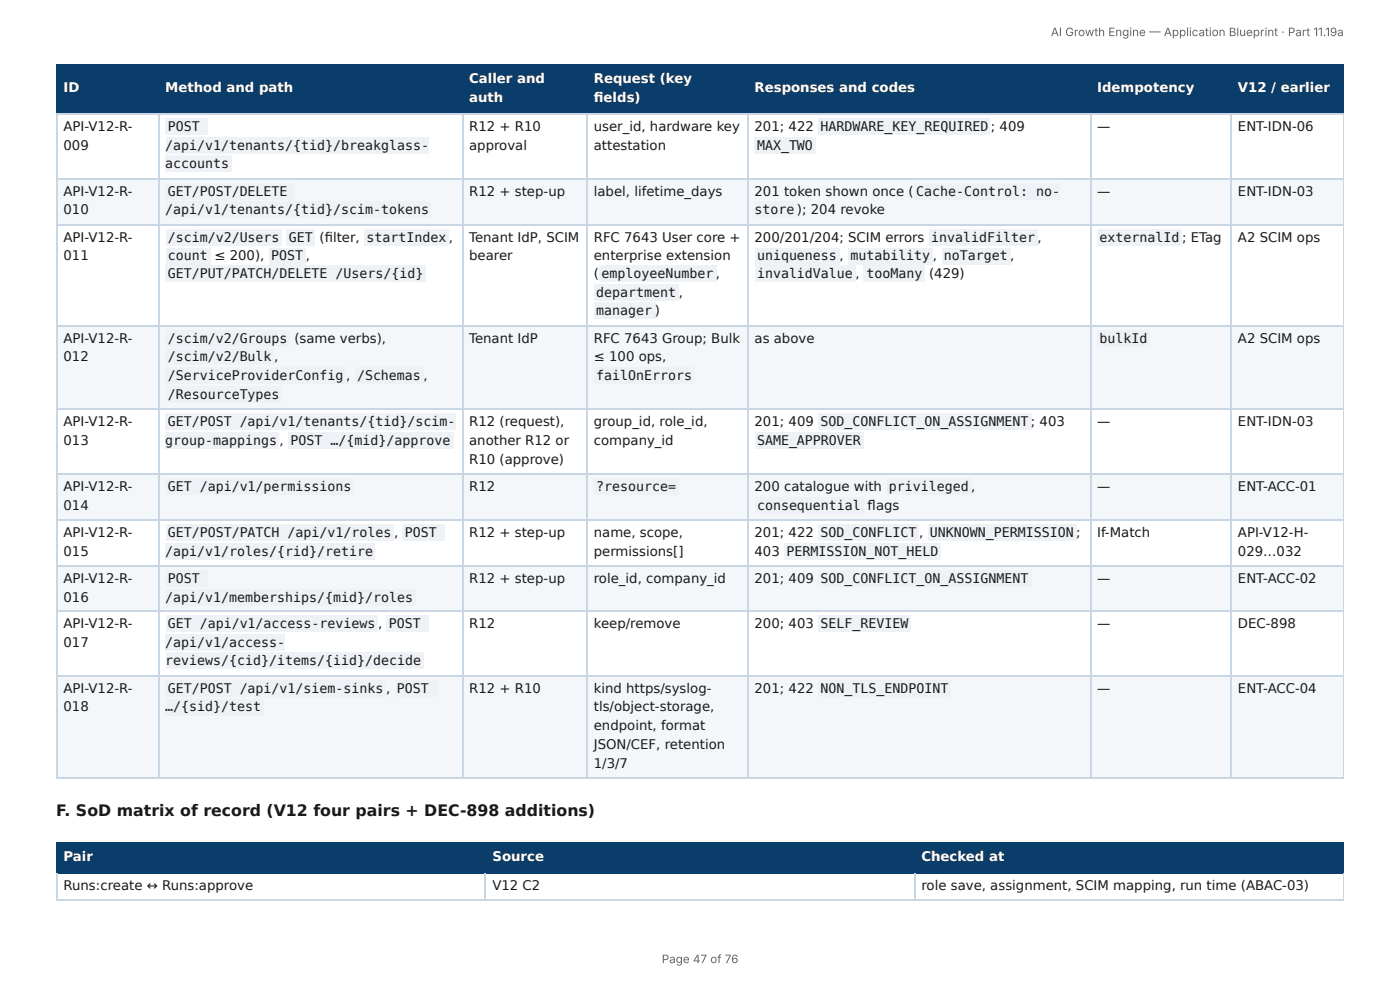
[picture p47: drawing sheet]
<svg xmlns="http://www.w3.org/2000/svg" width="297mm" height="210mm" viewBox="0 0 297 210" stroke-linecap="round" stroke-linejoin="round" font-family="sans-serif">
<defs><g id="words">
<text font-size="3.3" fill="#1a1a1a" x="11.9" y="173.3">F. SoD matrix of record (V12 four pairs + DEC-898 additions)</text>
<g font-size="2.8" fill="#fff">
<text x="99.6" y="17.7">Caller and</text>
<text x="126.1" y="17.7">Request (key</text>
<text x="13.5" y="19.6">ID</text>
<text x="35.1" y="19.6">Method and path</text>
<text x="99.6" y="21.7">auth</text>
<text x="126.1" y="21.7">fi elds)</text>
<text x="160.3" y="19.6">Responses and codes</text>
<text x="233" y="19.6">Idempotency</text>
<text x="262.9" y="19.6">V12 / earlier</text>
<text x="13.5" y="182.8">Pair</text>
<text x="104.6" y="182.8">Source</text>
<text x="195.7" y="182.8">Checked at</text>
</g>
<g font-size="2.8" fill="#1a1a1a">
<text x="13.5" y="27.8">API-V12-R-</text>
<text x="35.6" y="27.8">POST</text>
<text x="99.6" y="27.8">R12 + R10</text>
<text x="126.1" y="27.8">user_id, hardware key</text>
<text x="160.3" y="27.8">201; 422</text>
<text x="174.3" y="27.8">HARDWARE_KEY_REQUIRED</text>
<text x="210.5" y="27.8">; 409</text>
<text x="233" y="27.8">—</text>
<text x="262.9" y="27.8">ENT-IDN-06</text>
<text x="13.5" y="31.8">009</text>
<text x="35.1" y="31.8">/api/v1/tenants/{tid}/breakglass-</text>
<text x="35.1" y="35.7">accounts</text>
<text x="99.6" y="31.8">approval</text>
<text x="126.1" y="31.8">attestation</text>
<text x="160.8" y="31.8">MAX_TWO</text>
<text x="13.5" y="41.5">API-V12-R-</text>
<text x="35.6" y="41.5">GET/POST/DELETE</text>
<text x="99.6" y="41.5">R12 + step-up</text>
<text x="126.1" y="41.5">label, lifetime_days</text>
<text x="160.3" y="41.5">201 token shown once (</text>
<text x="194.6" y="41.5">Cache-Control: no-</text>
<text x="233" y="41.5">—</text>
<text x="262.9" y="41.5">ENT-IDN-03</text>
<text x="13.5" y="45.5">010</text>
<text x="35.1" y="45.5">/api/v1/tenants/{tid}/scim-tokens</text>
<text x="160.3" y="45.5">store ); 204 revoke</text>
<text x="13.5" y="51.3">API-V12-R-</text>
<text x="35.6" y="51.3">/scim/v2/Users</text>
<text x="61.4" y="51.3">GET</text>
<text x="67.9" y="51.3">(fi lter,</text>
<text x="77.8" y="51.3">startIndex</text>
<text x="95.4" y="51.3">,</text>
<text x="99.6" y="51.3">Tenant IdP, SCIM</text>
<text x="126.1" y="51.3">RFC 7643 User core +</text>
<text x="160.3" y="51.3">200/201/204; SCIM errors</text>
<text x="197.8" y="51.3">invalidFilter ,</text>
<text x="233.6" y="51.3">externalId ; ETag</text>
<text x="262.9" y="51.3">A2 SCIM ops</text>
<text x="13.5" y="55.3">011</text>
<text x="35.6" y="55.3">count</text>
<text x="35.6" y="59">GET/PUT/PATCH/DELETE /Users/{id}</text>
<text x="45.5" y="55.3">≤ 200),</text>
<text x="57.6" y="55.3">POST</text>
<text x="64.9" y="55.3">,</text>
<text x="99.6" y="55.3">bearer</text>
<text x="126.1" y="55.3">enterprise extension</text>
<text x="126.1" y="59">(</text>
<text x="127.8" y="59">employeeNumber ,</text>
<text x="160.8" y="55.3">uniqueness ,</text>
<text x="160.8" y="59">invalidValue ,</text>
<text x="180.6" y="55.3">mutability ,</text>
<text x="184" y="59">tooMany</text>
<text x="197.3" y="59">(429)</text>
<text x="200.4" y="55.3">noTarget ,</text>
<text x="126.6" y="63">department ,</text>
<text x="126.6" y="66.9">manager )</text>
<text x="13.5" y="72.8">API-V12-R-</text>
<text x="13.5" y="76.7">012</text>
<text x="35.6" y="72.8">/scim/v2/Groups</text>
<text x="35.6" y="76.7">/scim/v2/Bulk</text>
<text x="58.2" y="76.7">,</text>
<text x="62.5" y="72.8">(same verbs),</text>
<text x="99.6" y="72.8">Tenant IdP</text>
<text x="126.1" y="72.8">RFC 7643 Group; Bulk</text>
<text x="126.1" y="76.7">≤ 100 ops,</text>
<text x="160.3" y="72.8">as above</text>
<text x="233.6" y="72.8">bulkId</text>
<text x="262.9" y="72.8">A2 SCIM ops</text>
<text x="35.6" y="80.7">/ServiceProviderConfig ,</text>
<text x="75.8" y="80.7">/Schemas ,</text>
<text x="126.6" y="80.7">failOnErrors</text>
<text x="35.6" y="84.7">/ResourceTypes</text>
<text x="13.5" y="90.5">API-V12-R-</text>
<text x="13.5" y="94.5">013</text>
<text x="35.1" y="94.5">group-mappings</text>
<text x="35.6" y="90.5">GET/POST /api/v1/tenants/{tid}/scim-</text>
<text x="59.4" y="94.5">,</text>
<text x="61.7" y="94.5">POST …/{mid}/approve</text>
<text x="99.6" y="90.5">R12 (request),</text>
<text x="99.6" y="94.5">another R12 or</text>
<text x="126.1" y="90.5">group_id, role_id,</text>
<text x="126.1" y="94.5">company_id</text>
<text x="160.3" y="90.5">201; 409</text>
<text x="160.8" y="94.5">SAME_APPROVER</text>
<text x="174.3" y="90.5">SOD_CONFLICT_ON_ASSIGNMENT ;</text>
<text x="220.8" y="90.5">403</text>
<text x="233" y="90.5">—</text>
<text x="262.9" y="90.5">ENT-IDN-03</text>
<text x="99.6" y="98.4">R10 (approve)</text>
<text x="13.5" y="104.2">API-V12-R-</text>
<text x="35.6" y="104.2">GET /api/v1/permissions</text>
<text x="99.6" y="104.2">R12</text>
<text x="126.6" y="104.2">?resource=</text>
<text x="160.3" y="104.2">200 catalogue with</text>
<text x="188.8" y="104.2">privileged ,</text>
<text x="233" y="104.2">—</text>
<text x="262.9" y="104.2">ENT-ACC-01</text>
<text x="13.5" y="108.2">014</text>
<text x="160.8" y="108.2">consequential</text>
<text x="184.3" y="108.2">fl ags</text>
<text x="13.5" y="114">API-V12-R-</text>
<text x="13.5" y="118">015</text>
<text x="35.1" y="118">/api/v1/roles/{rid}/retire</text>
<text x="35.6" y="114">GET/POST/PATCH /api/v1/roles</text>
<text x="83.7" y="114">,</text>
<text x="86" y="114">POST</text>
<text x="99.6" y="114">R12 + step-up</text>
<text x="126.1" y="114">name, scope,</text>
<text x="126.1" y="118">permissions[]</text>
<text x="160.3" y="114">201; 422</text>
<text x="160.3" y="118">403</text>
<text x="167.1" y="118">PERMISSION_NOT_HELD</text>
<text x="174.3" y="114">SOD_CONFLICT ,</text>
<text x="197.5" y="114">UNKNOWN_PERMISSION</text>
<text x="228.6" y="114">;</text>
<text x="233" y="114">If-Match</text>
<text x="262.9" y="114">API-V12-H-</text>
<text x="262.9" y="118">029…032</text>
<text x="13.5" y="123.8">API-V12-R-</text>
<text x="35.6" y="123.8">POST</text>
<text x="99.6" y="123.8">R12 + step-up</text>
<text x="126.1" y="123.8">role_id, company_id</text>
<text x="160.3" y="123.8">201; 409</text>
<text x="174.3" y="123.8">SOD_CONFLICT_ON_ASSIGNMENT</text>
<text x="233" y="123.8">—</text>
<text x="262.9" y="123.8">ENT-ACC-02</text>
<text x="13.5" y="127.8">016</text>
<text x="35.1" y="127.8">/api/v1/memberships/{mid}/roles</text>
<text x="13.5" y="133.4">API-V12-R-</text>
<text x="13.5" y="137.3">017</text>
<text x="35.1" y="137.3">/api/v1/access-</text>
<text x="35.6" y="133.4">GET /api/v1/access-reviews</text>
<text x="80.3" y="133.4">,</text>
<text x="82.6" y="133.4">POST</text>
<text x="99.6" y="133.4">R12</text>
<text x="126.1" y="133.4">keep/remove</text>
<text x="160.3" y="133.4">200; 403</text>
<text x="174.3" y="133.4">SELF_REVIEW</text>
<text x="233" y="133.4">—</text>
<text x="262.9" y="133.4">DEC-898</text>
<text x="35.1" y="141.3">reviews/{cid}/items/{iid}/decide</text>
<text x="13.5" y="147.1">API-V12-R-</text>
<text x="35.6" y="147.1">GET/POST /api/v1/siem-sinks ,</text>
<text x="84.3" y="147.1">POST</text>
<text x="99.6" y="147.1">R12 + R10</text>
<text x="126.1" y="147.1">kind https/syslog-</text>
<text x="160.3" y="147.1">201; 422</text>
<text x="174.3" y="147.1">NON_TLS_ENDPOINT</text>
<text x="233" y="147.1">—</text>
<text x="262.9" y="147.1">ENT-ACC-04</text>
<text x="13.5" y="151.1">018</text>
<text x="35.1" y="151.1">…/{sid}/test</text>
<text x="126.1" y="151.1">tls/object-storage,</text>
<text x="126.1" y="155">endpoint, format</text>
<text x="126.1" y="159">JSON/CEF, retention</text>
<text x="126.1" y="163">1/3/7</text>
<text x="13.5" y="188.9">Runs:create ↔︎</text>
<text x="34.4" y="188.9">Runs:approve</text>
<text x="104.6" y="188.9">V12 C2</text>
<text x="195.7" y="188.9">role save, assignment, SCIM mapping, run time (ABAC-03)</text>
</g>
<g font-size="2.5" fill="#666">
<text x="223.2" y="7.7">AI Growth Engine — Application Blueprint · Part 11.19a</text>
<text x="140.6" y="204.5">Page 47 of 76</text>
</g>
</g></defs>
<g fill="#0b3d6b">
<path d="M12.2 14h21.4v10.1h-21.4z"/>
<path d="M33.6 14h64.6v10.1h-64.6z"/>
<path d="M98.2 14h26.4v10.1h-26.4z"/>
<path d="M124.6 14h34.1v10.1h-34.1z"/>
<path d="M158.7 14h72.8v10.1h-72.8z"/>
<path d="M231.5 14h29.9v10.1h-29.9z"/>
<path d="M261.4 14h24v10.1h-24z"/>
</g>
<g fill="#f4f7fa">
<path d="M12.2 37.8h21.4v9.8h-21.4z"/>
<path d="M33.6 37.8h64.6v9.8h-64.6z"/>
<path d="M98.2 37.8h26.4v9.8h-26.4z"/>
<path d="M124.6 37.8h34.1v9.8h-34.1z"/>
<path d="M158.7 37.8h72.8v9.8h-72.8z"/>
<path d="M231.5 37.8h29.9v9.8h-29.9z"/>
<path d="M261.4 37.8h24v9.8h-24z"/>
<path d="M12.2 69.3h21.4v17.7h-21.4z"/>
<path d="M33.6 69.3h64.6v17.7h-64.6z"/>
<path d="M98.2 69.3h26.4v17.7h-26.4z"/>
<path d="M124.6 69.3h34.1v17.7h-34.1z"/>
<path d="M158.7 69.3h72.8v17.7h-72.8z"/>
<path d="M231.5 69.3h29.9v17.7h-29.9z"/>
<path d="M261.4 69.3h24v17.7h-24z"/>
<path d="M12.2 100.5h21.4v9.8h-21.4z"/>
<path d="M33.6 100.5h64.6v9.8h-64.6z"/>
<path d="M98.2 100.5h26.4v9.8h-26.4z"/>
<path d="M124.6 100.5h34.1v9.8h-34.1z"/>
<path d="M158.7 100.5h72.8v9.8h-72.8z"/>
<path d="M231.5 100.5h29.9v9.8h-29.9z"/>
<path d="M261.4 100.5h24v9.8h-24z"/>
<path d="M12.2 120.1h21.4v9.8h-21.4z"/>
<path d="M33.6 120.1h64.6v9.8h-64.6z"/>
<path d="M98.2 120.1h26.4v9.8h-26.4z"/>
<path d="M124.6 120.1h34.1v9.8h-34.1z"/>
<path d="M158.7 120.1h72.8v9.8h-72.8z"/>
<path d="M231.5 120.1h29.9v9.8h-29.9z"/>
<path d="M261.4 120.1h24v9.8h-24z"/>
<path d="M12.2 143.7h21.4v21.4h-21.4z"/>
<path d="M33.6 143.7h64.6v21.4h-64.6z"/>
<path d="M98.2 143.7h26.4v21.4h-26.4z"/>
<path d="M124.6 143.7h34.1v21.4h-34.1z"/>
<path d="M158.7 143.7h72.8v21.4h-72.8z"/>
<path d="M231.5 143.7h29.9v21.4h-29.9z"/>
<path d="M261.4 143.7h24v21.4h-24z"/>
</g>
<path d="M11.9 13.9h273.5M12 13.8v10.5M33.7 13.8v10.5M98.3 13.8v10.5M124.8 13.8v10.5M158.9 13.8v10.5M231.6 13.8v10.5M261.5 13.8v10.5M11.9 24.2h273.5" fill="none" stroke="#0b3d6b" stroke-width=".26"/>
<path d="M285.3 13.8v10.5" fill="none" stroke="#0b3d6b" stroke-width=".21"/>
<g fill="none" stroke="#c9d6e3" stroke-width=".26">
<path d="M11.9 24.2h273.5M11.9 38h273.5M12 24.3v141.1M33.7 24.3v141.1M98.3 24.3v141.1M124.8 24.3v141.1M158.9 24.3v141.1M231.6 24.3v141.1M261.5 24.3v141.1M11.9 47.8h273.5M11.9 69.2h273.5M11.9 86.9h273.5"/>
<path d="M11.9 100.7h273.5M11.9 110.5h273.5M11.9 120.3h273.5M11.9 129.8h273.5M11.9 143.5h273.5M11.9 165.2h273.5"/>
</g>
<path d="M285.3 24.3v141.1" fill="none" stroke="#c9d6e3" stroke-width=".21"/>
<g fill="#0b3d6b">
<path d="M12.2 179.1h91v6.4h-91z"/>
<path d="M103.2 179.1h91v6.4h-91z"/>
<path d="M194.2 179.1h91.2v6.4h-91.2z"/>
</g>
<path d="M11.9 179h273.5M12 178.9v6.6M103.1 178.9v6.6M194.3 178.9v6.6M11.9 185.3h273.5" fill="none" stroke="#0b3d6b" stroke-width=".26"/>
<path d="M285.3 178.9v6.6" fill="none" stroke="#0b3d6b" stroke-width=".21"/>
<path d="M11.9 191.2h273.5M12 185.5v5.8M103.1 185.5v5.8M194.3 185.5v5.8" fill="none" stroke="#c9d6e3" stroke-width=".26"/>
<path d="M285.3 185.5v5.8" fill="none" stroke="#c9d6e3" stroke-width=".21"/>
<g fill="#eef2f6">
<path d="M35.2 25.1h9v3.5h-9z"/>
<path d="M35.2 29.1h55.8v3.4h-55.8z"/>
<path d="M35.2 33.1h14v3.4h-14z"/>
<path d="M173.8 25.1h36.5v3.5h-36.5z"/>
<path d="M160.3 29.1h13v3.4h-13z"/>
<path d="M35.2 38.9h27.5v3.4h-27.5z"/>
<path d="M35.2 42.9h56.3v3.4h-56.3z"/>
<path d="M194.2 38.9h31v3.4h-31z"/>
<path d="M160.3 42.9h9v3.4h-9z"/>
<path d="M35.2 48.7h24.6v3.4h-24.6z"/>
<path d="M60.9 48.7h6v3.4h-6z"/>
<path d="M77.3 48.7h17.9v3.4h-17.9z"/>
<path d="M35.2 52.7h9.5v3.4h-9.5z"/>
<path d="M57.1 52.7h7.7v3.4h-7.7z"/>
<path d="M35.2 56.4h55.3v3.4h-55.3z"/>
<path d="M127.3 56.4h24.8v3.4h-24.8z"/>
<path d="M126.2 60.3h18v3.5h-18z"/>
<path d="M126.2 64.3h13v3.4h-13z"/>
<path d="M197.4 48.7h23v3.4h-23z"/>
<path d="M160.3 52.7h18v3.4h-18z"/>
<path d="M180.2 52.7h18v3.4h-18z"/>
<path d="M200 52.7h14.6v3.4h-14.6z"/>
<path d="M160.3 56.4h21.5v3.4h-21.5z"/>
<path d="M183.4 56.4h12.9v3.4h-12.9z"/>
<path d="M233.1 48.7h18v3.4h-18z"/>
<path d="M35.2 70.1h26.4v3.5h-26.4z"/>
<path d="M35.2 74.1h23v3.4h-23z"/>
<path d="M35.2 78.1h38.4v3.4h-38.4z"/>
<path d="M75.4 78.1h14.6v3.4h-14.6z"/>
<path d="M35.2 82h24.6v3.5h-24.6z"/>
<path d="M126.2 78.1h21.4v3.4h-21.4z"/>
<path d="M233.1 70.1h11.1v3.5h-11.1z"/>
<path d="M35.2 87.8h61.6v3.5h-61.6z"/>
<path d="M35.2 91.8h24.1v3.5h-24.1z"/>
<path d="M61.1 91.8h35.2v3.5h-35.2z"/>
<path d="M173.8 87.8h45.3v3.5h-45.3z"/>
<path d="M160.3 91.8h23.1v3.5h-23.1z"/>
<path d="M35.2 101.6h39.9v3.4h-39.9z"/>
<path d="M126.2 101.6h18v3.4h-18z"/>
<path d="M188.1 101.6h18.3v3.4h-18.3z"/>
<path d="M160.3 105.6h23.1v3.4h-23.1z"/>
<path d="M35.2 111.4h48.4v3.4h-48.4z"/>
<path d="M85.5 111.4h9v3.4h-9z"/>
<path d="M35.2 115.4h44.4v3.4h-44.4z"/>
<path d="M173.8 111.4h21.5v3.4h-21.5z"/>
<path d="M197.1 111.4h31.5v3.4h-31.5z"/>
<path d="M166.4 115.4h33.4v3.4h-33.4z"/>
<path d="M35.2 121.2h9v3.4h-9z"/>
<path d="M35.2 125.1h53.2v3.5h-53.2z"/>
<path d="M173.8 121.2h45.3v3.4h-45.3z"/>
<path d="M35.2 130.7h45v3.4h-45z"/>
<path d="M82 130.7h9v3.4h-9z"/>
<path d="M35.2 134.7h25.4v3.4h-25.4z"/>
<path d="M35.2 138.6h54.8v3.5h-54.8z"/>
<path d="M173.8 130.7h19.6v3.4h-19.6z"/>
<path d="M35.2 144.5h46.8v3.4h-46.8z"/>
<path d="M83.9 144.5h9v3.4h-9z"/>
<path d="M35.2 148.4h20.9v3.5h-20.9z"/>
<path d="M173.8 144.5h28.1v3.4h-28.1z"/>
</g>
<use href="#words"/>
</svg>
